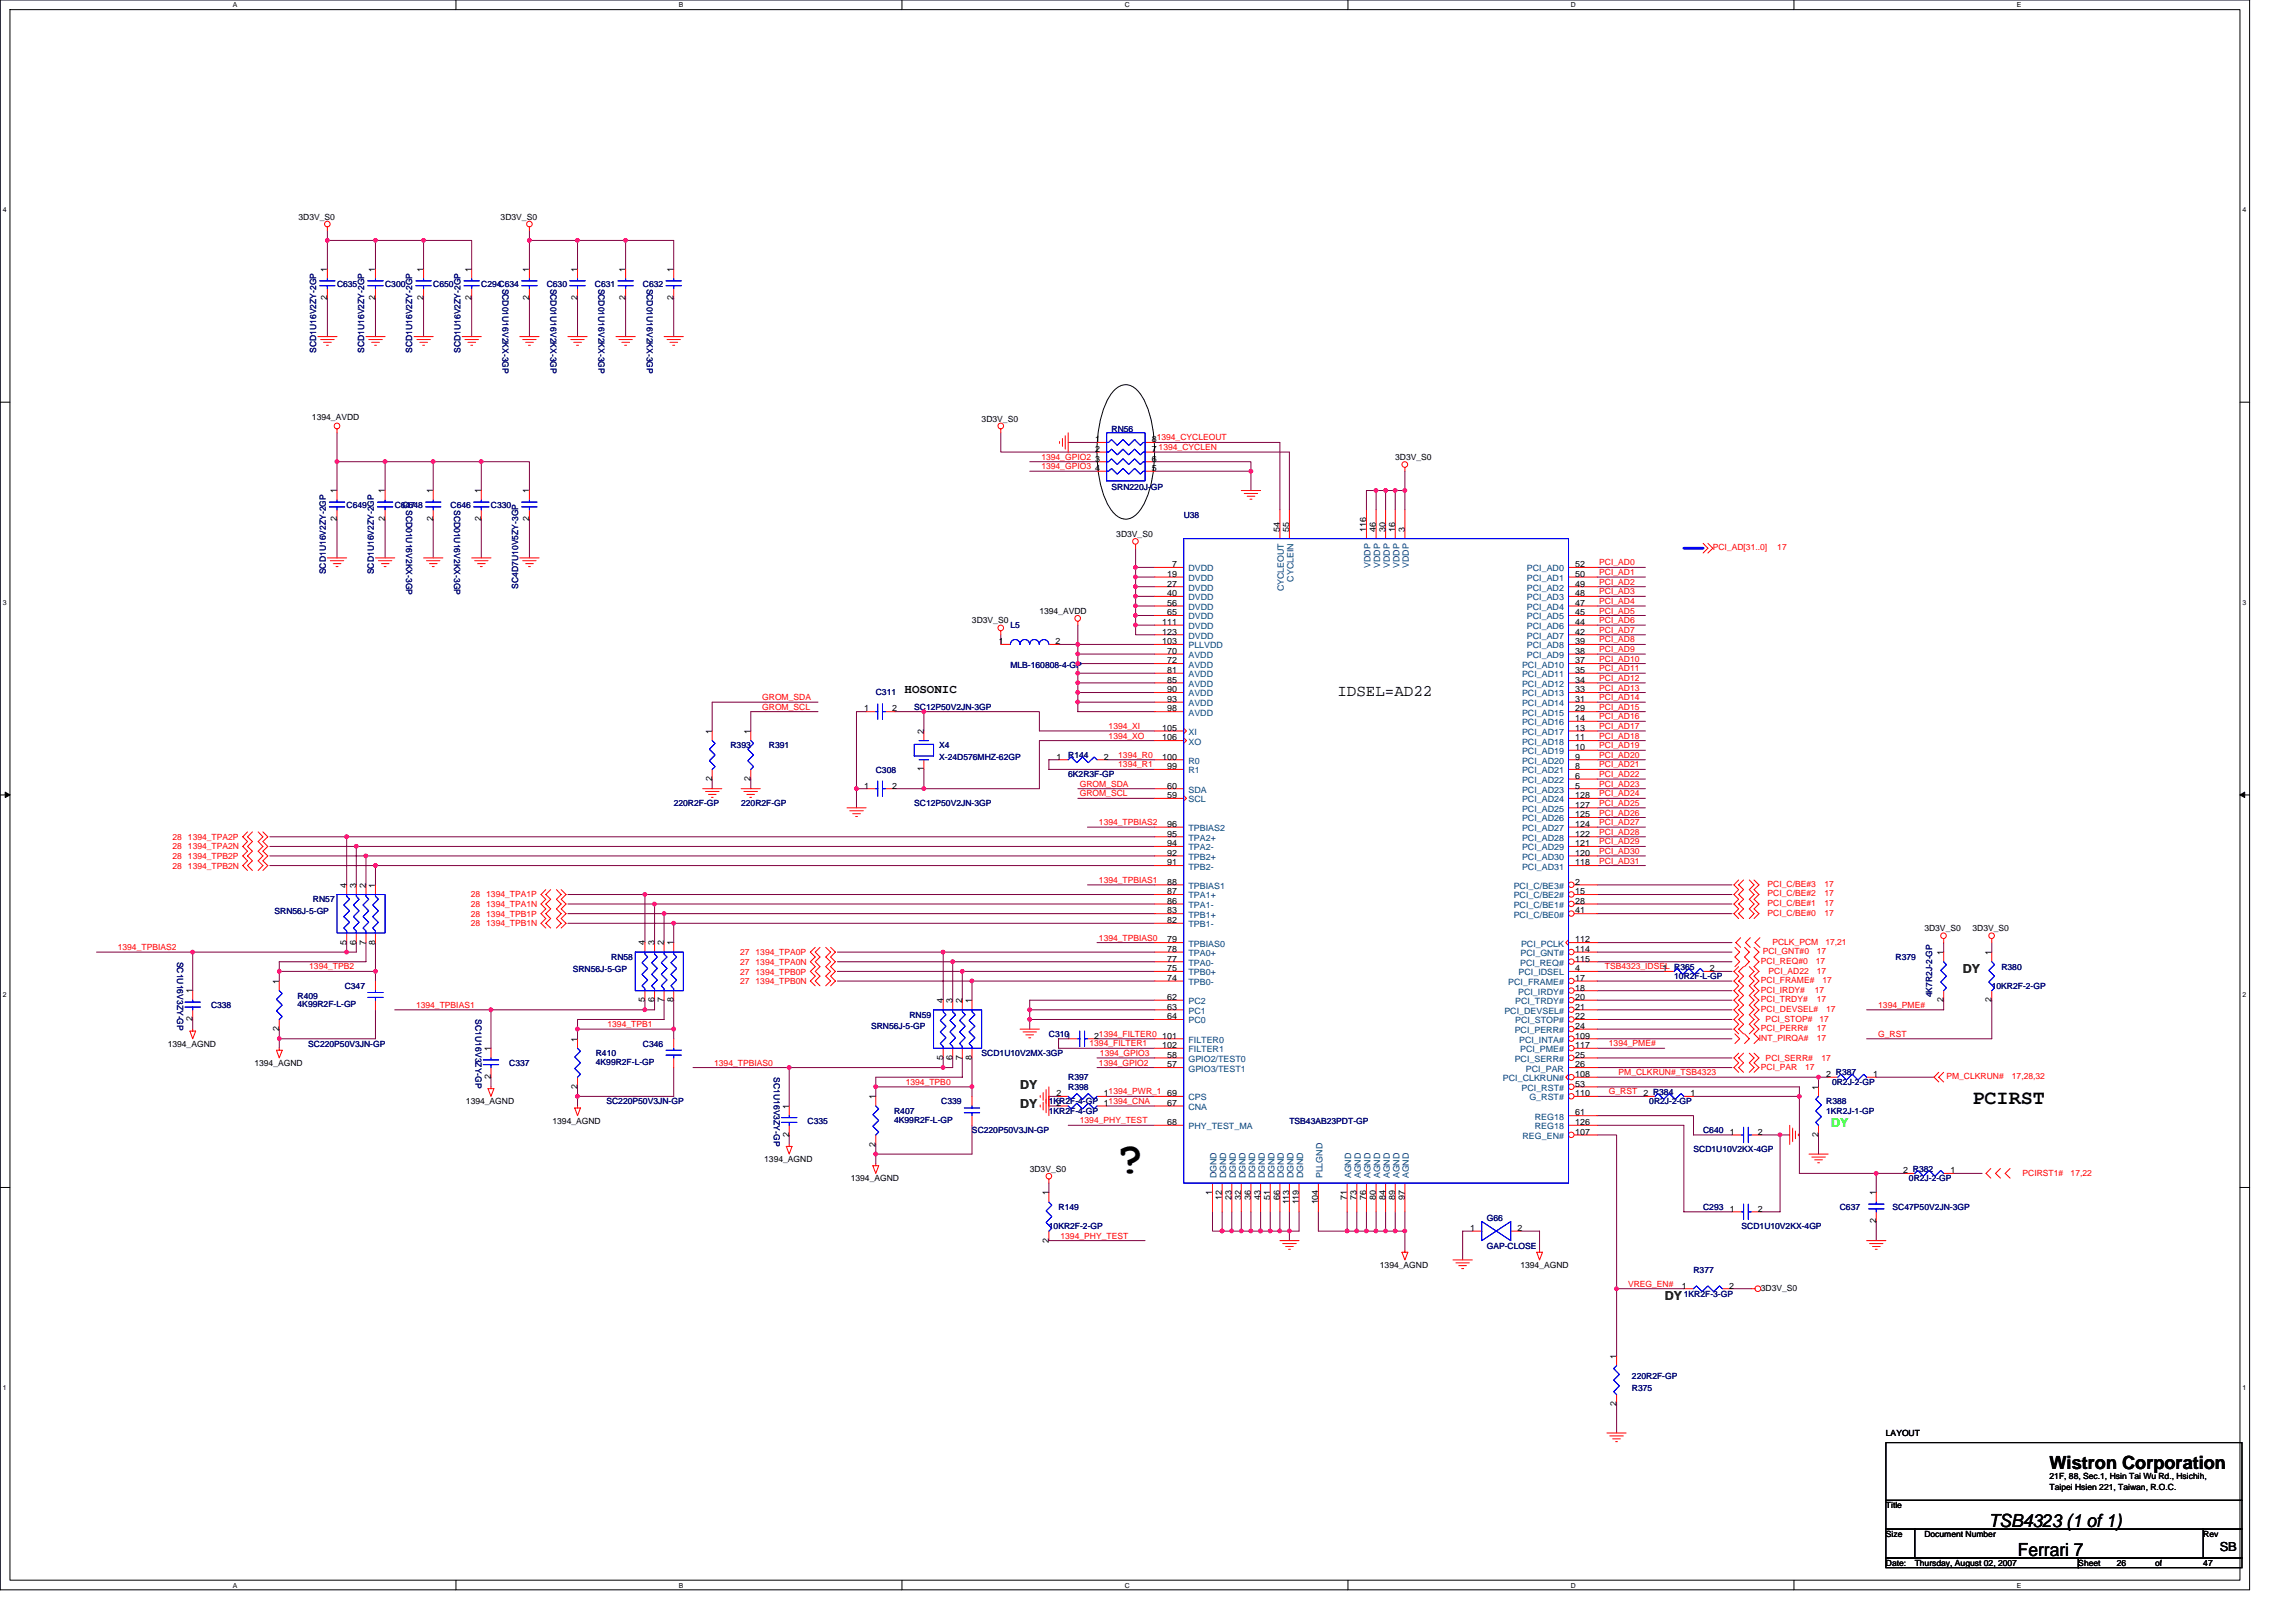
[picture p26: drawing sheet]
<svg xmlns="http://www.w3.org/2000/svg" width="297mm" height="210mm" viewBox="0 0 297 210" stroke-linecap="round" stroke-linejoin="round" font-family="sans-serif">
<defs><g id="words">
<text font-size="6" x="144.4" y="151.8">?</text>
<text font-size="2.6" x="255.2" y="142.8">PCIRST</text>
<g font-size="2.3">
<text x="265.2" y="190.1">Wistron Corporation</text>
<text x="257.3" y="197.6">TSB4323 (1 of 1)</text>
<text x="261" y="201.4">Ferrari 7</text>
</g>
<text font-size="2.1" x="173" y="90">IDSEL=AD22</text>
<g font-size="1.6">
<text x="117" y="89.7">HOSONIC</text>
<text x="287.2" y="200.7">SB</text>
</g>
<g font-size="1.6" fill="#008000">
<text x="253.9" y="125.9">DY</text>
<text x="132" y="143.4">DY</text>
<text x="132" y="140.9">DY</text>
<text x="215.4" y="168.3">DY</text>
</g>
<text font-size="1.6" fill="#0f0" x="236.9" y="145.9">DY</text>
<g font-size="1.1">
<text x="38.6" y="28.4">3D3V_S0</text>
<text x="64.8" y="28.4">3D3V_S0</text>
<text x="42.3" y="35.2" transform="rotate(-90 42.3 35.2)">1</text>
<text x="48.6" y="35.2" transform="rotate(-90 48.6 35.2)">1</text>
<text x="54.8" y="35.2" transform="rotate(-90 54.8 35.2)">1</text>
<text x="61" y="35.2" transform="rotate(-90 61 35.2)">1</text>
<text x="68.5" y="35.2" transform="rotate(-90 68.5 35.2)">1</text>
<text x="74.7" y="35.2" transform="rotate(-90 74.7 35.2)">1</text>
<text x="80.9" y="35.2" transform="rotate(-90 80.9 35.2)">1</text>
<text x="87.1" y="35.2" transform="rotate(-90 87.1 35.2)">1</text>
<text x="42.3" y="38.8" transform="rotate(-90 42.3 38.8)">2</text>
<text x="48.6" y="38.8" transform="rotate(-90 48.6 38.8)">2</text>
<text x="54.8" y="38.8" transform="rotate(-90 54.8 38.8)">2</text>
<text x="61" y="38.8" transform="rotate(-90 61 38.8)">2</text>
<text x="68.5" y="38.8" transform="rotate(-90 68.5 38.8)">2</text>
<text x="74.7" y="38.8" transform="rotate(-90 74.7 38.8)">2</text>
<text x="80.9" y="38.8" transform="rotate(-90 80.9 38.8)">2</text>
<text x="87.1" y="38.8" transform="rotate(-90 87.1 38.8)">2</text>
<text x="40.4" y="54.3">1394_AVDD</text>
<text x="127" y="54.5">3D3V_S0</text>
<text x="141.7" y="57.2">1</text>
<text x="141.7" y="58.5">2</text>
<text x="141.7" y="59.7">3</text>
<text x="149" y="59.7">6</text>
<text x="149" y="58.5">7</text>
<text x="149" y="57.2">81394_CYCLEOUT</text>
<text x="180.5" y="59.5">3D3V_S0</text>
<text x="43.6" y="63.9" transform="rotate(-90 43.6 63.9)">1</text>
<text x="49.8" y="63.9" transform="rotate(-90 49.8 63.9)">1</text>
<text x="56" y="63.9" transform="rotate(-90 56 63.9)">1</text>
<text x="62.2" y="63.9" transform="rotate(-90 62.2 63.9)">1</text>
<text x="68.5" y="63.9" transform="rotate(-90 68.5 63.9)">1</text>
<text x="141.7" y="61">4</text>
<text x="149" y="61">5</text>
<text x="43.6" y="67.5" transform="rotate(-90 43.6 67.5)">2</text>
<text x="49.8" y="67.5" transform="rotate(-90 49.8 67.5)">2</text>
<text x="56" y="67.5" transform="rotate(-90 56 67.5)">2</text>
<text x="62.2" y="67.5" transform="rotate(-90 62.2 67.5)">2</text>
<text x="68.5" y="67.5" transform="rotate(-90 68.5 67.5)">2</text>
<text x="144.4" y="69.5">3D3V_S0</text>
<text x="165.6" y="68.8" transform="rotate(-90 165.6 68.8)">54</text>
<text x="166.8" y="68.8" transform="rotate(-90 166.8 68.8)">55</text>
<text x="176.8" y="68.8" transform="rotate(-90 176.8 68.8)">116</text>
<text x="178" y="68.8" transform="rotate(-90 178 68.8)">46</text>
<text x="179.2" y="68.8" transform="rotate(-90 179.2 68.8)">30</text>
<text x="180.5" y="68.8" transform="rotate(-90 180.5 68.8)">16</text>
<text x="181.7" y="68.8" transform="rotate(-90 181.7 68.8)">3</text>
<text x="151" y="74.7">19</text>
<text x="151" y="75.9">27</text>
<text x="151" y="77.2">40</text>
<text x="151.6" y="73.4">7</text>
<text x="203.8" y="77.2">48</text>
<text x="203.8" y="75.9">49</text>
<text x="203.8" y="74.7">50</text>
<text x="203.8" y="73.4">52</text>
<text x="125.7" y="80.7">3D3V_S0</text>
<text x="129.2" y="83.4">1</text>
<text x="134.5" y="79.4">1394_AVDD</text>
<text x="136.6" y="83.4">2</text>
<text x="150.4" y="80.9">111</text>
<text x="150.4" y="82.1">123</text>
<text x="150.4" y="83.4">103</text>
<text x="151" y="78.4">56</text>
<text x="151" y="79.6">65</text>
<text x="203.8" y="83.4">39</text>
<text x="203.8" y="82.1">42</text>
<text x="203.8" y="80.9">44</text>
<text x="203.8" y="79.6">45</text>
<text x="203.8" y="78.4">47</text>
<text x="151" y="84.6">70</text>
<text x="151" y="85.9">72</text>
<text x="151" y="87.1">81</text>
<text x="151" y="88.3">85</text>
<text x="151" y="89.6">90</text>
<text x="203.8" y="84.6">38</text>
<text x="203.8" y="89.6">33</text>
<text x="203.8" y="88.3">34</text>
<text x="203.8" y="87.1">35</text>
<text x="203.8" y="85.9">37</text>
<text x="92.1" y="95" transform="rotate(-90 92.1 95)">1</text>
<text x="97.1" y="95" transform="rotate(-90 97.1 95)">1</text>
<text x="111.8" y="92.1">1</text>
<text x="115.4" y="92.1">2</text>
<text x="119.5" y="95" transform="rotate(-90 119.5 95)">2</text>
<text x="150.4" y="95.8">106</text>
<text x="150.4" y="94.6">105</text>
<text x="151" y="92.1">98</text>
<text x="151" y="90.8">93</text>
<text x="203.8" y="95.8">11</text>
<text x="203.8" y="94.6">13</text>
<text x="203.8" y="93.3">14</text>
<text x="203.8" y="92.1">29</text>
<text x="203.8" y="90.8">31</text>
<text x="92.1" y="101.1" transform="rotate(-90 92.1 101.1)">2</text>
<text x="97.1" y="101.1" transform="rotate(-90 97.1 101.1)">2</text>
<text x="119.5" y="99.8" transform="rotate(-90 119.5 99.8)">1</text>
<text x="136.7" y="98.3">1</text>
<text x="142.8" y="98.3">2</text>
<text x="150.4" y="98.3">100</text>
<text x="151" y="99.5">99</text>
<text x="203.8" y="100.8">6</text>
<text x="203.8" y="99.5">8</text>
<text x="203.8" y="98.3">9</text>
<text x="203.8" y="97.1">10</text>
<text x="111.8" y="102">1</text>
<text x="115.4" y="102">2</text>
<text x="151" y="102">60</text>
<text x="151" y="103.3">59</text>
<text x="151" y="107">96</text>
<text x="203.8" y="107">124</text>
<text x="203.8" y="105.8">125</text>
<text x="203.8" y="104.5">127</text>
<text x="203.8" y="103.3">128</text>
<text x="203.8" y="102">5</text>
<text x="151" y="108.3">95</text>
<text x="151" y="109.5">94</text>
<text x="151" y="110.7">92</text>
<text x="151" y="112">91</text>
<text x="203.8" y="112">118</text>
<text x="203.8" y="110.7">120</text>
<text x="203.8" y="109.5">121</text>
<text x="203.8" y="108.3">122</text>
<text x="44.8" y="114.9" transform="rotate(-90 44.8 114.9)">4</text>
<text x="46.1" y="114.9" transform="rotate(-90 46.1 114.9)">3</text>
<text x="47.3" y="114.9" transform="rotate(-90 47.3 114.9)">2</text>
<text x="48.6" y="114.9" transform="rotate(-90 48.6 114.9)">1</text>
<text x="151" y="114.5">88</text>
<text x="151" y="115.7">87</text>
<text x="151" y="117">86</text>
<text x="151" y="118.2">83</text>
<text x="151" y="119.5">82</text>
<text x="203.8" y="114.5">2</text>
<text x="203.8" y="115.7">15</text>
<text x="203.8" y="117">28</text>
<text x="203.8" y="118.2">41</text>
<text x="44.8" y="122.2" transform="rotate(-90 44.8 122.2)">5</text>
<text x="46.1" y="122.2" transform="rotate(-90 46.1 122.2)">6</text>
<text x="47.3" y="122.2" transform="rotate(-90 47.3 122.2)">7</text>
<text x="48.6" y="122.2" transform="rotate(-90 48.6 122.2)">8</text>
<text x="83.4" y="122.3" transform="rotate(-90 83.4 122.3)">4</text>
<text x="84.7" y="122.3" transform="rotate(-90 84.7 122.3)">3</text>
<text x="85.9" y="122.3" transform="rotate(-90 85.9 122.3)">2</text>
<text x="87.1" y="122.3" transform="rotate(-90 87.1 122.3)">1</text>
<text x="151" y="122">79</text>
<text x="151" y="123.2">78</text>
<text x="151" y="124.4">77</text>
<text x="151" y="125.7">75</text>
<text x="203.8" y="122">112</text>
<text x="203.8" y="123.2">114</text>
<text x="203.8" y="125.7">4</text>
<text x="203.8" y="124.4">115</text>
<text x="215.1" y="125.7">1</text>
<text x="221.2" y="125.7">2</text>
<text x="249" y="120.5">3D3V_S0</text>
<text x="251.4" y="123.6" transform="rotate(-90 251.4 123.6)">1</text>
<text x="255.2" y="120.5">3D3V_S0</text>
<text x="257.7" y="123.6" transform="rotate(-90 257.7 123.6)">1</text>
<text x="24.9" y="128.6" transform="rotate(-90 24.9 128.6)">1</text>
<text x="36.1" y="127.3" transform="rotate(-90 36.1 127.3)">1</text>
<text x="83.4" y="129.7" transform="rotate(-90 83.4 129.7)">5</text>
<text x="84.7" y="129.7" transform="rotate(-90 84.7 129.7)">6</text>
<text x="85.9" y="129.7" transform="rotate(-90 85.9 129.7)">7</text>
<text x="87.1" y="129.7" transform="rotate(-90 87.1 129.7)">8</text>
<text x="122" y="129.8" transform="rotate(-90 122 129.8)">4</text>
<text x="123.2" y="129.8" transform="rotate(-90 123.2 129.8)">3</text>
<text x="124.5" y="129.8" transform="rotate(-90 124.5 129.8)">2</text>
<text x="125.7" y="129.8" transform="rotate(-90 125.7 129.8)">1</text>
<text x="151" y="131.9">64</text>
<text x="151" y="130.7">63</text>
<text x="151" y="129.4">62</text>
<text x="151" y="126.9">74</text>
<text x="203.8" y="129.4">20</text>
<text x="203.8" y="131.9">22</text>
<text x="203.8" y="130.7">21</text>
<text x="203.8" y="126.9">17</text>
<text x="203.8" y="128.2">18</text>
<text x="251.4" y="129.7" transform="rotate(-90 251.4 129.7)">2</text>
<text x="257.7" y="129.7" transform="rotate(-90 257.7 129.7)">2</text>
<text x="21.7" y="135.4">1394_AGND</text>
<text x="24.9" y="132.2" transform="rotate(-90 24.9 132.2)">2</text>
<text x="32.9" y="137.9">1394_AGND</text>
<text x="36.1" y="133.4" transform="rotate(-90 36.1 133.4)">2</text>
<text x="63.5" y="136" transform="rotate(-90 63.5 136)">1</text>
<text x="74.7" y="134.8" transform="rotate(-90 74.7 134.8)">1</text>
<text x="122" y="137.2" transform="rotate(-90 122 137.2)">5</text>
<text x="123.2" y="137.2" transform="rotate(-90 123.2 137.2)">6</text>
<text x="124.5" y="137.2" transform="rotate(-90 124.5 137.2)">7</text>
<text x="125.7" y="137.2" transform="rotate(-90 125.7 137.2)">8</text>
<text x="141.6" y="134.4">21394_FILTER0</text>
<text x="150.4" y="134.4">101</text>
<text x="150.4" y="135.6">102</text>
<text x="151" y="136.9">58</text>
<text x="203.8" y="134.4">109</text>
<text x="203.8" y="133.2">24</text>
<text x="203.8" y="136.9">25</text>
<text x="203.8" y="135.6">117</text>
<text x="60.3" y="142.9">1394_AGND</text>
<text x="63.5" y="139.7" transform="rotate(-90 63.5 139.7)">2</text>
<text x="74.7" y="140.9" transform="rotate(-90 74.7 140.9)">2</text>
<text x="102.1" y="143.5" transform="rotate(-90 102.1 143.5)">1</text>
<text x="113.3" y="142.3" transform="rotate(-90 113.3 142.3)">1</text>
<text x="136.7" y="143.1">2</text>
<text x="136.7" y="141.9">2</text>
<text x="142.8" y="141.9">11394_PWR_1</text>
<text x="151" y="141.9">69</text>
<text x="151" y="143.1">67</text>
<text x="151" y="138.1">57</text>
<text x="203.8" y="141.9">110</text>
<text x="203.8" y="139.4">108</text>
<text x="203.8" y="138.1">26</text>
<text x="203.8" y="140.6">53</text>
<text x="212.6" y="141.9">2 R384</text>
<text x="218.7" y="141.9">1</text>
<text x="235.2" y="141" transform="rotate(-90 235.2 141)">1</text>
<text x="236.3" y="139.4">2 R387</text>
<text x="242.4" y="139.4">1</text>
<text x="71.5" y="145.4">1394_AGND</text>
<text x="102.1" y="147.1" transform="rotate(-90 102.1 147.1)">2</text>
<text x="113.3" y="148.4" transform="rotate(-90 113.3 148.4)">2</text>
<text x="151" y="145.6">68</text>
<text x="203.8" y="145.6">126</text>
<text x="203.8" y="144.4">61</text>
<text x="203.8" y="146.9">107</text>
<text x="223.8" y="146.9">1</text>
<text x="227.4" y="146.9">2</text>
<text x="235.2" y="147.1" transform="rotate(-90 235.2 147.1)">2</text>
<text x="98.9" y="150.4">1394_AGND</text>
<text x="110.1" y="152.9">1394_AGND</text>
<text x="133.2" y="151.6">3D3V_S0</text>
<text x="135.7" y="154.7" transform="rotate(-90 135.7 154.7)">1</text>
<text x="156.8" y="154.6" transform="rotate(-90 156.8 154.6)">1</text>
<text x="158.1" y="155.2" transform="rotate(-90 158.1 155.2)">12</text>
<text x="159.3" y="155.2" transform="rotate(-90 159.3 155.2)">23</text>
<text x="160.6" y="155.2" transform="rotate(-90 160.6 155.2)">32</text>
<text x="161.8" y="155.2" transform="rotate(-90 161.8 155.2)">36</text>
<text x="163.1" y="155.2" transform="rotate(-90 163.1 155.2)">43</text>
<text x="164.3" y="155.2" transform="rotate(-90 164.3 155.2)">51</text>
<text x="165.6" y="155.2" transform="rotate(-90 165.6 155.2)">66</text>
<text x="166.8" y="155.9" transform="rotate(-90 166.8 155.9)">113</text>
<text x="168" y="155.9" transform="rotate(-90 168 155.9)">119</text>
<text x="170.5" y="155.9" transform="rotate(-90 170.5 155.9)">104</text>
<text x="174.3" y="155.2" transform="rotate(-90 174.3 155.2)">71</text>
<text x="175.5" y="155.2" transform="rotate(-90 175.5 155.2)">73</text>
<text x="176.8" y="155.2" transform="rotate(-90 176.8 155.2)">76</text>
<text x="178" y="155.2" transform="rotate(-90 178 155.2)">80</text>
<text x="179.2" y="155.2" transform="rotate(-90 179.2 155.2)">84</text>
<text x="180.5" y="155.2" transform="rotate(-90 180.5 155.2)">89</text>
<text x="181.7" y="155.2" transform="rotate(-90 181.7 155.2)">97</text>
<text x="242.7" y="154.7" transform="rotate(-90 242.7 154.7)">1</text>
<text x="246.2" y="151.8">2 R382</text>
<text x="252.3" y="151.8">1</text>
<text x="135.7" y="160.8" transform="rotate(-90 135.7 160.8)">2</text>
<text x="190.2" y="159.3">1</text>
<text x="196.3" y="159.3">2</text>
<text x="223.8" y="156.8">1</text>
<text x="227.4" y="156.8">2</text>
<text x="242.7" y="158.3" transform="rotate(-90 242.7 158.3)">2</text>
<text x="178.5" y="164.1">1394_AGND</text>
<text x="196.7" y="164.1">1394_AGND</text>
<text x="217.6" y="166.8">1</text>
<text x="223.7" y="166.8">2</text>
<text x="227.8" y="167">3D3V_S0</text>
<text x="209.1" y="175.9" transform="rotate(-90 209.1 175.9)">1</text>
<text x="209.1" y="182" transform="rotate(-90 209.1 182)">2</text>
<text x="244" y="185.8">LAYOUT</text>
<text x="265.2" y="191.5">21F, 88, Sec.1, Hsin Tai Wu Rd., Hsichih,</text>
<text x="244" y="195.2">Title</text>
<text x="265.2" y="192.8">Taipei Hsien 221, Taiwan, R.O.C.</text>
<text x="244" y="198.9">Size</text>
<text x="244" y="202.6">Date:</text>
<text x="247.7" y="202.6">Thursday, August 02, 2007</text>
<text x="249" y="198.9">Document Number</text>
<text x="268.9" y="202.6">Sheet</text>
<text x="273.9" y="202.6">26</text>
<text x="278.8" y="202.6">of</text>
<text x="285" y="198.9">Rev</text>
<text x="285" y="202.6">47</text>
</g>
<g font-size="1.1" fill="#000080">
<text x="43.6" y="37.1">C635</text>
<text x="49.8" y="37.1">C300</text>
<text x="56" y="37.1">C650</text>
<text x="62.3" y="37.1">C294C634</text>
<text x="65" y="37.3" transform="rotate(90 65 37.3)">SCD01U16V2KX-3GP</text>
<text x="70.7" y="37.1">C630</text>
<text x="71.2" y="37.3" transform="rotate(90 71.2 37.3)">SCD01U16V2KX-3GP</text>
<text x="77" y="37.1">C631</text>
<text x="77.4" y="37.3" transform="rotate(90 77.4 37.3)">SCD01U16V2KX-3GP</text>
<text x="83.2" y="37.1">C632</text>
<text x="83.7" y="37.3" transform="rotate(90 83.7 37.3)">SCD01U16V2KX-3GP</text>
<text x="40.9" y="45.7" transform="rotate(-90 40.9 45.7)">SCD1U16V2ZY-2GP</text>
<text x="47.1" y="45.7" transform="rotate(-90 47.1 45.7)">SCD1U16V2ZY-2GP</text>
<text x="53.3" y="45.7" transform="rotate(-90 53.3 45.7)">SCD1U16V2ZY-2GP</text>
<text x="59.6" y="45.7" transform="rotate(-90 59.6 45.7)">SCD1U16V2ZY-2GP</text>
<text x="143.8" y="55.9">RN56</text>
<text x="44.8" y="65.7">C649</text>
<text x="51.1" y="65.7">C647</text>
<text x="52.1" y="65.7">C648</text>
<text x="52.6" y="66" transform="rotate(90 52.6 66)">SCD01U16V2KX-3GP</text>
<text x="58.3" y="65.7">C646</text>
<text x="58.8" y="66" transform="rotate(90 58.8 66)">SCD01U16V2KX-3GP</text>
<text x="63.5" y="65.7">C330</text>
<text x="143.8" y="63.4">SRN220J-GP</text>
<text x="153.1" y="67">U38</text>
<text x="42.1" y="74.3" transform="rotate(-90 42.1 74.3)">SCD1U16V2ZY-2GP</text>
<text x="48.4" y="74.3" transform="rotate(-90 48.4 74.3)">SCD1U16V2ZY-2GP</text>
<text x="67" y="76.2" transform="rotate(-90 67 76.2)">SC4D7U10V5ZY-3GP</text>
<text x="130.7" y="81.3">L5</text>
<text x="130.7" y="86.4">MLB-160808-4-GP</text>
<text x="113.3" y="90">C311</text>
<text x="118.3" y="91.9">SC12P50V2JN-3GP</text>
<text x="94.5" y="96.9">R393</text>
<text x="99.5" y="96.9">R391</text>
<text x="113.3" y="100">C308</text>
<text x="121.5" y="96.9">X4</text>
<text x="121.5" y="98.3">X-24D576MHZ-62GP</text>
<text x="138.2" y="98.1">R144</text>
<text x="138.2" y="100.6">6K2R3F-GP</text>
<text x="87.2" y="104.3">220R2F-GP</text>
<text x="95.9" y="104.3">220R2F-GP</text>
<text x="118.3" y="104.3">SC12P50V2JN-3GP</text>
<text x="35.5" y="118.3">SRN56J-5-GP</text>
<text x="40.5" y="116.8">RN57</text>
<text x="22.9" y="124.5" transform="rotate(90 22.9 124.5)">SC1U16V3ZY-GP</text>
<text x="74.1" y="125.7">SRN56J-5-GP</text>
<text x="79.1" y="124.2">RN58</text>
<text x="245.2" y="124.2">R379</text>
<text x="258.9" y="125.5">R380</text>
<text x="27.3" y="130.5">C338</text>
<text x="38.5" y="129.2">R409</text>
<text x="38.5" y="130.3">4K99R2F-L-GP</text>
<text x="44.6" y="128">C347</text>
<text x="61.5" y="131.9" transform="rotate(90 61.5 131.9)">SC1U16V3ZY-GP</text>
<text x="117.7" y="131.7">RN59</text>
<text x="216.6" y="126.7">10R2F-L-GP</text>
<text x="250" y="129.1" transform="rotate(-90 250 129.1)">4K7R2J-2-GP</text>
<text x="257.7" y="128">10KR2F-2-GP</text>
<text x="39.9" y="135.4">SC220P50V3JN-GP</text>
<text x="65.9" y="137.9">C337</text>
<text x="77.1" y="136.7">R410</text>
<text x="77.1" y="137.8">4K99R2F-L-GP</text>
<text x="83.2" y="135.4">C346</text>
<text x="112.7" y="133.2">SRN56J-5-GP</text>
<text x="127" y="136.7">SCD1U10V2MX-3GP</text>
<text x="135.7" y="134.2">C3101</text>
<text x="78.5" y="142.9">SC220P50V3JN-GP</text>
<text x="100.1" y="139.4" transform="rotate(90 100.1 139.4)">SC1U16V3ZY-GP</text>
<text x="121.8" y="142.9">C339</text>
<text x="135.7" y="142.9">1KR2F-4-GP 11394_CNA</text>
<text x="138.2" y="141">R398</text>
<text x="138.2" y="139.8">R397</text>
<text x="213.4" y="142.9">0R2J-2-GP</text>
<text x="236.3" y="142.9">R388</text>
<text x="237" y="140.4">0R2J-2-GP</text>
<text x="104.5" y="145.4">C335</text>
<text x="115.7" y="144.1">R407</text>
<text x="115.7" y="145.3">4K99R2F-L-GP</text>
<text x="125.7" y="146.6">SC220P50V3JN-GP</text>
<text x="135.7" y="144.1">1KR2F-4-GP</text>
<text x="166.8" y="145.4">TSB43AB23PDT-GP</text>
<text x="219.1" y="149.1">SCD1U10V2KX-4GP</text>
<text x="220.3" y="146.6">C640</text>
<text x="236.3" y="144.1">1KR2J-1-GP</text>
<text x="247" y="152.9">0R2J-2-GP</text>
<text x="135.7" y="159.1">10KR2F-2-GP</text>
<text x="136.9" y="156.6">R149</text>
<text x="192.3" y="158">G66</text>
<text x="192.3" y="161.7">GAP-CLOSE</text>
<text x="220.3" y="156.6">C293</text>
<text x="225.3" y="159.1">SCD1U10V2KX-4GP</text>
<text x="238" y="156.6">C637</text>
<text x="244.9" y="156.6">SC47P50V2JN-3GP</text>
<text x="217.8" y="167.8">1KR2F-3-GP</text>
<text x="219.1" y="164.7">R377</text>
<text x="211.1" y="178.5">220R2F-GP</text>
<text x="211.1" y="180">R375</text>
</g>
<g font-size="1.1" fill="#f00">
<text x="134.7" y="59.5">1394_GPIO2</text>
<text x="149.9" y="58.3">1394_CYCLEN</text>
<text x="134.7" y="60.7">1394_GPIO3</text>
<text x="221.6" y="71.2">PCI_AD[31..0]</text>
<text x="229.9" y="71.2">17</text>
<text x="206.9" y="73.2">PCI_AD0</text>
<text x="206.9" y="74.4">PCI_AD1</text>
<text x="206.9" y="76.9">PCI_AD3</text>
<text x="206.9" y="75.7">PCI_AD2</text>
<text x="206.9" y="80.6">PCI_AD6</text>
<text x="206.9" y="81.9">PCI_AD7</text>
<text x="206.9" y="83.1">PCI_AD8</text>
<text x="206.9" y="78.2">PCI_AD4</text>
<text x="206.9" y="79.4">PCI_AD5</text>
<text x="206.9" y="84.4">PCI_AD9</text>
<text x="206.9" y="85.6">PCI_AD10</text>
<text x="206.9" y="86.9">PCI_AD11</text>
<text x="206.9" y="88.1">PCI_AD12</text>
<text x="206.9" y="89.4">PCI_AD13</text>
<text x="98.6" y="90.6">GROM_SDA</text>
<text x="98.6" y="91.8">GROM_SCL</text>
<text x="143.4" y="95.6">1394_XO</text>
<text x="143.4" y="94.3">1394_XI</text>
<text x="206.9" y="90.6">PCI_AD14</text>
<text x="206.9" y="91.8">PCI_AD15</text>
<text x="206.9" y="93.1">PCI_AD16</text>
<text x="206.9" y="94.3">PCI_AD17</text>
<text x="206.9" y="95.6">PCI_AD18</text>
<text x="139.7" y="101.8">GROM_SDA</text>
<text x="144.7" y="99.3">1394_R1</text>
<text x="144.7" y="98.1">1394_R0</text>
<text x="206.9" y="96.8">PCI_AD19</text>
<text x="206.9" y="98.1">PCI_AD20</text>
<text x="206.9" y="99.3">PCI_AD21</text>
<text x="206.9" y="100.6">PCI_AD22</text>
<text x="206.9" y="101.8">PCI_AD23</text>
<text x="139.7" y="103.1">GROM_SCL</text>
<text x="142.2" y="106.8">1394_TPBIAS2</text>
<text x="206.9" y="103.1">PCI_AD24</text>
<text x="206.9" y="104.3">PCI_AD25</text>
<text x="206.9" y="105.5">PCI_AD26</text>
<text x="206.9" y="106.8">PCI_AD27</text>
<text x="22.3" y="108.7">28</text>
<text x="22.3" y="109.9">28</text>
<text x="22.3" y="111.2">28</text>
<text x="22.3" y="112.4">28</text>
<text x="24.3" y="108.7">1394_TPA2P</text>
<text x="24.3" y="109.9">1394_TPA2N</text>
<text x="24.3" y="111.2">1394_TPB2P</text>
<text x="24.3" y="112.4">1394_TPB2N</text>
<text x="206.9" y="111.8">PCI_AD31</text>
<text x="206.9" y="110.5">PCI_AD30</text>
<text x="206.9" y="108">PCI_AD28</text>
<text x="206.9" y="109.3">PCI_AD29</text>
<text x="60.9" y="116.1">28</text>
<text x="60.9" y="117.4">28</text>
<text x="60.9" y="118.6">28</text>
<text x="60.9" y="119.9">28</text>
<text x="62.9" y="116.1">1394_TPA1P</text>
<text x="62.9" y="117.4">1394_TPA1N</text>
<text x="62.9" y="118.6">1394_TPB1P</text>
<text x="62.9" y="119.9">1394_TPB1N</text>
<text x="142.2" y="114.3">1394_TPBIAS1</text>
<text x="228.7" y="114.8">PCI_C/BE#3</text>
<text x="228.7" y="116">PCI_C/BE#2</text>
<text x="228.7" y="117.3">PCI_C/BE#1</text>
<text x="228.7" y="118.5">PCI_C/BE#0</text>
<text x="236" y="114.8">17</text>
<text x="236" y="116">17</text>
<text x="236" y="117.3">17</text>
<text x="236" y="118.5">17</text>
<text x="15.2" y="123">1394_TPBIAS2</text>
<text x="40" y="125.5">1394_TPB2</text>
<text x="95.8" y="123.6">27</text>
<text x="95.8" y="124.9">27</text>
<text x="97.7" y="123.6">1394_TPA0P</text>
<text x="97.7" y="124.9">1394_TPA0N</text>
<text x="142.2" y="121.7">1394_TPBIAS0</text>
<text x="207.6" y="125.5">TSB4323_IDSEL R365</text>
<text x="227.8" y="124.7">PCI_REQ#0</text>
<text x="228" y="123.5">PCI_GNT#0</text>
<text x="228.8" y="126">PCI_AD22</text>
<text x="229.3" y="122.2">PCLK_PCM</text>
<text x="234.9" y="124.7">17</text>
<text x="235" y="126">17</text>
<text x="235" y="123.5">17</text>
<text x="236.2" y="122.2">17,21</text>
<text x="53.8" y="130.4">1394_TPBIAS1</text>
<text x="95.8" y="126.1">27</text>
<text x="95.8" y="127.3">27</text>
<text x="97.7" y="126.1">1394_TPB0P</text>
<text x="97.7" y="127.3">1394_TPB0N</text>
<text x="227.8" y="127.2">PCI_FRAME#</text>
<text x="227.8" y="129.7">PCI_TRDY#</text>
<text x="227.8" y="131">PCI_DEVSEL#</text>
<text x="227.8" y="128.5">PCI_IRDY#</text>
<text x="234.8" y="128.5">17</text>
<text x="235" y="129.7">17</text>
<text x="235.8" y="127.2">17</text>
<text x="236.3" y="131">17</text>
<text x="243" y="130.4">1394_PME#</text>
<text x="78.6" y="132.9">1394_TPB1</text>
<text x="92.4" y="137.9">1394_TPBIAS0</text>
<text x="140.9" y="135.4">1394_FILTER1</text>
<text x="142.2" y="137.9">1394_GPIO2</text>
<text x="142.3" y="136.7">1394_GPIO3</text>
<text x="208.1" y="135.4">1394_PME#</text>
<text x="227.6" y="134.7">INT_PIRQA#</text>
<text x="227.8" y="133.5">PCI_PERR#</text>
<text x="228.4" y="137.3">PCI_SERR#</text>
<text x="228.4" y="132.2">PCI_STOP#</text>
<text x="235" y="133.5">17</text>
<text x="235" y="134.7">17</text>
<text x="235.4" y="132.2">17</text>
<text x="235.6" y="137.3">17</text>
<text x="243" y="134.2">G_RST</text>
<text x="117.2" y="140.4">1394_TPB0</text>
<text x="208.1" y="141.6">G_RST</text>
<text x="209.4" y="139.1">PM_CLKRUN#_TSB4323</text>
<text x="227.8" y="138.4">PCI_PAR</text>
<text x="233.5" y="138.4">17</text>
<text x="251.8" y="139.7">PM_CLKRUN#</text>
<text x="260.3" y="139.7">17,28,32</text>
<text x="139.7" y="145.4">1394_PHY_TEST</text>
<text x="261.7" y="152.1">PCIRST1#</text>
<text x="267.9" y="152.1">17,22</text>
<text x="137.2" y="160.3">1394_PHY_TEST</text>
<text x="210.6" y="166.5">VREG_EN#</text>
</g>
<g font-size="1.1" fill="#004080">
<text x="153.8" y="73.9">DVDD</text>
<text x="153.8" y="75.2">DVDD</text>
<text x="153.8" y="76.4">DVDD</text>
<text x="153.8" y="77.7">DVDD</text>
<text x="166.1" y="76.5" transform="rotate(-90 166.1 76.5)">CYCLEOUT</text>
<text x="167.3" y="75.3" transform="rotate(-90 167.3 75.3)">CYCLEIN</text>
<text x="177.3" y="73.5" transform="rotate(-90 177.3 73.5)">VDDP</text>
<text x="178.6" y="73.5" transform="rotate(-90 178.6 73.5)">VDDP</text>
<text x="179.8" y="73.5" transform="rotate(-90 179.8 73.5)">VDDP</text>
<text x="181" y="73.5" transform="rotate(-90 181 73.5)">VDDP</text>
<text x="182.3" y="73.5" transform="rotate(-90 182.3 73.5)">VDDP</text>
<text x="197.5" y="77.7">PCI_AD3</text>
<text x="197.5" y="76.4">PCI_AD2</text>
<text x="197.5" y="75.2">PCI_AD1</text>
<text x="197.5" y="73.9">PCI_AD0</text>
<text x="153.8" y="78.9">DVDD</text>
<text x="153.8" y="80.2">DVDD</text>
<text x="153.8" y="81.4">DVDD</text>
<text x="153.8" y="82.7">DVDD</text>
<text x="153.8" y="83.9">PLLVDD</text>
<text x="197.5" y="83.9">PCI_AD8</text>
<text x="197.5" y="82.7">PCI_AD7</text>
<text x="197.5" y="81.4">PCI_AD6</text>
<text x="197.5" y="80.2">PCI_AD5</text>
<text x="197.5" y="78.9">PCI_AD4</text>
<text x="153.8" y="85.2">AVDD</text>
<text x="153.8" y="86.4">AVDD</text>
<text x="153.8" y="87.6">AVDD</text>
<text x="153.8" y="88.9">AVDD</text>
<text x="196.9" y="88.9">PCI_AD12</text>
<text x="196.9" y="87.6">PCI_AD11</text>
<text x="196.9" y="86.4">PCI_AD10</text>
<text x="197.5" y="85.2">PCI_AD9</text>
<text x="153.8" y="90.1">AVDD</text>
<text x="153.8" y="95.1">XI</text>
<text x="153.8" y="92.6">AVDD</text>
<text x="153.8" y="91.4">AVDD</text>
<text x="196.9" y="95.1">PCI_AD17</text>
<text x="196.9" y="93.9">PCI_AD16</text>
<text x="196.9" y="92.6">PCI_AD15</text>
<text x="196.9" y="91.4">PCI_AD14</text>
<text x="196.9" y="90.1">PCI_AD13</text>
<text x="153.8" y="98.8">R0</text>
<text x="153.8" y="100.1">R1</text>
<text x="153.8" y="96.4">XO</text>
<text x="196.9" y="101.3">PCI_AD22</text>
<text x="196.9" y="100.1">PCI_AD21</text>
<text x="196.9" y="98.8">PCI_AD20</text>
<text x="196.9" y="97.6">PCI_AD19</text>
<text x="196.9" y="96.4">PCI_AD18</text>
<text x="153.8" y="102.6">SDA</text>
<text x="153.8" y="103.8">SCL</text>
<text x="153.8" y="107.5">TPBIAS2</text>
<text x="196.9" y="107.5">PCI_AD27</text>
<text x="196.9" y="106.3">PCI_AD26</text>
<text x="196.9" y="105.1">PCI_AD25</text>
<text x="196.9" y="103.8">PCI_AD24</text>
<text x="196.9" y="102.6">PCI_AD23</text>
<text x="153.8" y="108.8">TPA2+</text>
<text x="153.8" y="110">TPA2-</text>
<text x="153.8" y="111.3">TPB2+</text>
<text x="153.8" y="112.5">TPB2-</text>
<text x="196.9" y="112.5">PCI_AD31</text>
<text x="196.9" y="111.3">PCI_AD30</text>
<text x="196.9" y="110">PCI_AD29</text>
<text x="196.9" y="108.8">PCI_AD28</text>
<text x="153.8" y="115">TPBIAS1</text>
<text x="153.8" y="116.3">TPA1+</text>
<text x="153.8" y="117.5">TPA1-</text>
<text x="153.8" y="118.7">TPB1+</text>
<text x="153.8" y="120">TPB1-</text>
<text x="195.8" y="115">PCI_C/BE3#</text>
<text x="195.8" y="116.3">PCI_C/BE2#</text>
<text x="195.8" y="117.5">PCI_C/BE1#</text>
<text x="195.8" y="118.7">PCI_C/BE0#</text>
<text x="153.8" y="122.5">TPBIAS0</text>
<text x="153.8" y="123.7">TPA0+</text>
<text x="153.8" y="125">TPA0-</text>
<text x="196.7" y="125">PCI_REQ#</text>
<text x="196.7" y="123.7">PCI_GNT#</text>
<text x="196.8" y="122.5">PCI_PCLK</text>
<text x="153.8" y="131.2">PC1</text>
<text x="153.8" y="129.9">PC2</text>
<text x="153.8" y="126.2">TPB0+</text>
<text x="153.8" y="127.5">TPB0-</text>
<text x="194.6" y="131.2">PCI_DEVSEL#</text>
<text x="195.1" y="127.5">PCI_FRAME#</text>
<text x="196" y="129.9">PCI_TRDY#</text>
<text x="196.4" y="128.7">PCI_IRDY#</text>
<text x="196.5" y="126.2">PCI_IDSEL</text>
<text x="153.8" y="134.9">FILTER0</text>
<text x="153.8" y="136.2">FILTER1</text>
<text x="153.8" y="132.4">PC0</text>
<text x="153.8" y="137.4">GPIO2/TEST0</text>
<text x="196" y="133.7">PCI_PERR#</text>
<text x="196" y="137.4">PCI_SERR#</text>
<text x="196" y="132.4">PCI_STOP#</text>
<text x="196.5" y="134.9">PCI_INTA#</text>
<text x="196.7" y="136.2">PCI_PME#</text>
<text x="153.8" y="142.4">CPS</text>
<text x="153.8" y="143.6">CNA</text>
<text x="153.8" y="138.7">GPIO3/TEST1</text>
<text x="194.4" y="139.9">PCI_CLKRUN#</text>
<text x="196.8" y="141.2">PCI_RST#</text>
<text x="197.4" y="138.7">PCI_PAR</text>
<text x="197.9" y="142.4">G_RST#</text>
<text x="153.8" y="146.1">PHY_TEST_MA</text>
<text x="197" y="147.4">REG_EN#</text>
<text x="198.6" y="146.1">REG18</text>
<text x="198.6" y="144.9">REG18</text>
<text x="157.4" y="152.5" transform="rotate(-90 157.4 152.5)">DGND</text>
<text x="158.6" y="152.5" transform="rotate(-90 158.6 152.5)">DGND</text>
<text x="159.9" y="152.5" transform="rotate(-90 159.9 152.5)">DGND</text>
<text x="161.1" y="152.5" transform="rotate(-90 161.1 152.5)">DGND</text>
<text x="162.4" y="152.5" transform="rotate(-90 162.4 152.5)">DGND</text>
<text x="163.6" y="152.5" transform="rotate(-90 163.6 152.5)">DGND</text>
<text x="164.9" y="152.5" transform="rotate(-90 164.9 152.5)">DGND</text>
<text x="166.1" y="152.5" transform="rotate(-90 166.1 152.5)">DGND</text>
<text x="167.3" y="152.5" transform="rotate(-90 167.3 152.5)">DGND</text>
<text x="168.6" y="152.5" transform="rotate(-90 168.6 152.5)">DGND</text>
<text x="171.1" y="152.5" transform="rotate(-90 171.1 152.5)">PLLGND</text>
<text x="174.8" y="152.5" transform="rotate(-90 174.8 152.5)">AGND</text>
<text x="176.1" y="152.5" transform="rotate(-90 176.1 152.5)">AGND</text>
<text x="177.3" y="152.5" transform="rotate(-90 177.3 152.5)">AGND</text>
<text x="178.6" y="152.5" transform="rotate(-90 178.6 152.5)">AGND</text>
<text x="179.8" y="152.5" transform="rotate(-90 179.8 152.5)">AGND</text>
<text x="181" y="152.5" transform="rotate(-90 181 152.5)">AGND</text>
<text x="182.3" y="152.5" transform="rotate(-90 182.3 152.5)">AGND</text>
</g>
<g font-size=".9">
<text x="30.1" y="1">A</text>
<text x="87.8" y="1">B</text>
<text x="145.5" y="1">C</text>
<text x="203.2" y="1">D</text>
<text x="260.9" y="1">E</text>
<text x=".4" y="27.5">4</text>
<text x="290.1" y="27.5">4</text>
<text x=".4" y="78.3">3</text>
<text x="290.1" y="78.3">3</text>
<text x=".4" y="129.1">2</text>
<text x="290.1" y="129.1">2</text>
<text x=".4" y="179.9">1</text>
<text x="290.1" y="179.9">1</text>
<text x="30.1" y="205.4">A</text>
<text x="87.8" y="205.4">B</text>
<text x="145.5" y="205.4">C</text>
<text x="203.2" y="205.4">D</text>
<text x="260.9" y="205.4">E</text>
</g>
</g></defs>
<path d="M0 0h291v205.7h-291zM1.3 1.2h288.5v203.3h-288.5z" fill="none" stroke="#000" stroke-width=".13"/>
<g fill="#fff">
<path d="M30.1 .1h.6v1h-.6z"/>
<path d="M30.1 204.6h.6v1h-.6z"/>
</g>
<path d="M59 0v1.2M59 204.5v1.2" fill="none" stroke="#000" stroke-width=".13"/>
<g fill="#fff">
<path d="M87.8 .1h.6v1h-.6z"/>
<path d="M87.8 204.6h.6v1h-.6z"/>
</g>
<path d="M116.7 0v1.2M116.7 204.5v1.2" fill="none" stroke="#000" stroke-width=".13"/>
<g fill="#fff">
<path d="M145.5 .1h.7v1h-.7z"/>
<path d="M145.5 204.6h.7v1h-.7z"/>
</g>
<path d="M174.4 0v1.2M174.4 204.5v1.2" fill="none" stroke="#000" stroke-width=".13"/>
<g fill="#fff">
<path d="M203.2 .1h.7v1h-.7z"/>
<path d="M203.2 204.6h.7v1h-.7z"/>
</g>
<path d="M232.1 0v1.2M232.1 204.5v1.2" fill="none" stroke="#000" stroke-width=".13"/>
<g fill="#fff">
<path d="M260.9 .1h.6v1h-.6z"/>
<path d="M260.9 204.6h.6v1h-.6z"/>
<path d="M.4 26.6h.4v1h-.4z"/>
<path d="M290.1 26.6h.5v1h-.5z"/>
<path d="M.4 77.4h.4v1h-.4z"/>
<path d="M290.1 77.4h.5v1h-.5z"/>
</g>
<path d="M0 52h1.3M289.8 52h1.2" fill="none" stroke="#000" stroke-width=".13"/>
<g fill="#fff">
<path d="M.4 128.3h.4v1h-.4z"/>
<path d="M290.1 128.3h.5v1h-.5z"/>
</g>
<path d="M0 102.9h1.3M289.8 102.9h1.2" fill="none" stroke="#000" stroke-width=".13"/>
<path d="M.7 102.5l.6 .4-.6 .3zM289.8 102.9l.6-.4v.7z" fill="#000" stroke="#000" stroke-width=".13"/>
<g fill="#fff">
<path d="M.4 179.1h.4v1h-.4z"/>
<path d="M290.1 179.1h.5v1h-.5z"/>
</g>
<path d="M143.9 50.8a2 2 0 0 1 3.5 0 11.7 11.7 0 0 1 1.9 6.3 16.1 16.1 0 0 1-1.5 8.4 2.79 2.79 0 0 1-2.2 1.7 2.79 2.79 0 0 1-2.2-1.7 16.8 16.8 0 0 1-1.1-11 9 9 0 0 1 1.6-3.7zM0 153.7h1.3M289.8 153.7h1.2M244 186.7h46v7.5h-46zM244 194.2h46v3.7h-46zM244 197.9h3.7v3.7h-3.7zM247.7 197.9h37.3v3.7h-37.3zM285 197.9h5v3.7h-5zM244 201.6h24.9v1.3h-24.9zM268.9 201.6h21.1v1.3h-21.1z" fill="none" stroke="#000" stroke-width=".13"/>
<g fill="none" stroke="#800040" stroke-width=".13">
<path d="M42.4 29.9v5M42.4 38.6v5M42.4 31.1h18.6v3.8M48.6 31.1v3.8M48.6 38.6v5M54.8 31.1v3.8M54.8 38.6v5M61 38.6v5M68.5 31.1h18.7v3.8M68.5 29.9v5M68.5 38.6v5M74.7 31.1v3.8"/>
<path d="M74.7 38.6v5M80.9 31.1v3.8M80.9 38.6v5M87.2 38.6v5M43.6 59.8h18.7M43.6 56v7.5M49.8 59.8v3.7M56 59.8v3.7M62.3 59.8h6.2v3.7M62.3 59.8v3.7M129.5 56v2.5h12.4M133.2 59.8h8.7"/>
<path d="M138.2 57.3h3.7M149.4 59.8h12.4v1.2M149.4 57.3h16.2v8.7M149.4 58.5h17.4v7.5M43.6 67.2v5M49.8 67.2v5M56 67.2v5M62.3 67.2v5M68.5 67.2v5M133.2 61h8.7M146.9 79.7h2.5M146.9 78.4h2.5"/>
<path d="M146.9 71v9.9M146.9 77.2h2.5M146.9 75.9h2.5M146.9 74.7h2.5M146.9 73.4h2.5M149.4 61h12.4v2.5M178 63.5v2.5M179.3 63.5h1.2v2.5M179.3 63.5h-2.5v2.5M179.3 63.5v2.5M180.5 63.5h1.3v2.5M181.8 61v2.5"/>
<path d="M206.6 79.7h6.3M206.6 78.4h6.3M206.6 77.2h6.3M206.6 75.9h6.3M206.6 74.7h6.3M206.6 73.4h6.3M105.8 90.9h-13.7v3.7M105.8 92.1h-8.7v2.5M112.1 92.1h-1.3v12.4M115.8 92.1h3.7M119.5 92.1h15v2.5h14.9M119.5 92.1v2.5"/>
<path d="M119.5 99.6v2.5M129.5 82.1v1.3h1.2M136.9 83.4h12.5M136.9 98.3h-1.2v1.3h13.7M139.4 85.9v1.2h10M139.4 90.9h10M139.4 87.1v5h10M139.4 80.9v5M139.4 89.6h10M139.4 88.4h10M139.4 85.9h10M139.4 84.6h10"/>
<path d="M143.2 98.3h6.2M146.9 80.9v1.2h2.5M146.9 80.9h2.5M149.4 95.8h-14.9v6.3h-18.7M206.6 90.9h6.3M206.6 92.1h6.3M206.6 89.6h6.3M206.6 88.4h6.3M206.6 85.9h6.3M206.6 84.6h6.3M206.6 83.4h6.3M206.6 80.9h6.3"/>
<path d="M206.6 95.8h6.3M206.6 94.6h6.3M206.6 98.3h6.3M206.6 99.6h6.3M206.6 82.1h6.3M206.6 87.1h6.3M206.6 93.3h6.3M206.6 97.1h6.3M34.9 110.8h114.5M34.9 108.3h114.5M34.9 109.5h114.5M34.9 112h114.5"/>
<path d="M44.8 108.3v6.2M46.1 109.5v5M47.3 110.8v3.7M48.6 112v2.5M73.5 115.8h75.9M73.5 117h75.9M73.5 119.5h75.9M73.5 118.2h75.9M83.4 115.8v6.2M84.7 117v5M85.9 118.2v3.8M87.2 119.5v2.5"/>
<path d="M92.1 100.8v1.3M97.1 100.8v1.3M110.8 102.1h1.3M139.4 102.1h10M139.4 103.3h10M140.7 114.5h8.7M140.7 107h8.7M206.6 102.1h6.3M206.6 103.3h6.3M206.6 115.8h17.5M206.6 117h17.5M206.6 114.5h17.5"/>
<path d="M206.6 118.2h17.5M206.6 110.8h6.3M206.6 108.3h6.3M206.6 109.5h6.3M206.6 112h6.3M206.6 107h6.3M206.6 100.8h6.3M206.6 104.5h6.3M206.6 105.8h6.3M24.9 123.2v5M24.9 131.9v1.3M36.1 125.7h12.5"/>
<path d="M36.1 133.2v2.5M44.8 122v1.2M46.1 122v1.2h-33.6M47.3 122v2.5h-11.2v2.5M48.6 122v5M48.6 130.7v3.7h-12.5M63.5 130.7v5M63.5 139.4v1.3M74.7 133.2h12.5M83.4 129.4v1.3M84.7 129.4v1.3h-33.6M85.9 129.4v2.5h-11.2v2.5"/>
<path d="M87.2 129.4v5M87.2 138.2v3.7h-12.5M102.1 138.2v4.9M108.3 125.7h16.2v3.7M108.3 127h17.4v2.4M108.3 123.2h13.7v6.2M108.3 124.5h15v4.9M122 123.2h27.4M122 136.9v1.3M123.3 124.5h26.1M123.3 136.9v1.3h-33.6M124.5 125.7h24.9"/>
<path d="M124.5 136.9v2.5h-11.2v2.5M125.7 127h23.7M125.7 136.9v5M133.2 130.7h16.2M133.2 131.9h16.2M138.2 134.4h-1.3v1.3h12.5M141.9 122h7.5M141.9 138.2h7.5M141.9 134.4h7.5M141.9 136.9h7.5M149.4 129.4h-16.2v3.8M206.6 122h17.5"/>
<path d="M206.6 125.7h8.8M206.6 124.5h17.5M206.6 123.2h17.5M206.6 127h17.5M206.6 138.2h17.5M206.6 139.4h29.9M206.6 130.7h17.5M206.6 131.9h17.5M206.6 133.2h17.5M206.6 134.4h17.5M206.6 135.7h8.8M206.6 129.4h17.5"/>
<path d="M206.6 136.9h17.5M206.6 128.2h17.5M221.6 125.7h2.5M235.3 139.4v1.3M242.7 139.4h7.5M251.5 129.4v1.3h-10M251.5 122v1.2M257.7 129.4v5h-16.2M257.7 122v1.2M74.7 140.7v2.4M102.1 146.9v1.2M113.3 148.1v2.5"/>
<path d="M113.3 140.7h12.4M125.7 145.6v3.8h-12.4M135.7 153.1v1.2M135.7 141.9h1.2M135.7 143.1h1.2M138.2 145.6h11.2M143.2 141.9h6.2M143.2 143.1h6.2M156.9 156.8v2.5h1.2M158.1 156.8v2.5M159.4 156.8v2.5M160.6 156.8v2.5"/>
<path d="M161.8 156.8v2.5M163.1 156.8v2.5M164.3 156.8v2.5M165.6 156.8v2.5M166.8 156.8v3.7M168.1 156.8v2.5h-10M170.6 156.8v2.5h8.7M174.3 156.8v2.5M175.5 156.8v2.5M176.8 156.8v2.5M178 156.8v2.5M179.3 156.8v2.5h1.2"/>
<path d="M180.5 159.3h1.3M180.5 156.8v2.5M181.8 156.8v5M190.5 159.3h-1.3v3.7M196.7 159.3h2.5v2.5M206.6 144.4h12.5v2.5h5M206.6 146.9h2.5v19.9M206.6 140.7h26.2v11.1h13.7M206.6 141.9h6.3M206.6 145.6h11.2v11.2h6.3M219.1 141.9h13.7M227.8 146.9h3.7"/>
<path d="M230.3 146.9v9.9h-2.5M235.3 146.9v2.5M242.7 151.8v2.5M242.7 158.1v2.4M252.7 151.8h3.7M135.7 160.5h12.4M209.1 166.8h8.7M209.1 166.8v8.7M224.1 166.8h2.5M209.1 181.7v3.7"/>
</g>
<path d="M217.8 71h2.5" fill="none" stroke="#00f" stroke-width=".36"/>
<g fill="#f0f" stroke="#f0f" stroke-width=".13">
<circle cx="48.6" cy="31.1" r=".24"/>
<circle cx="54.8" cy="31.1" r=".24"/>
<circle cx="42.3" cy="31.1" r=".24"/>
<circle cx="80.9" cy="31.1" r=".24"/>
<circle cx="68.5" cy="31.1" r=".24"/>
<circle cx="74.7" cy="31.1" r=".24"/>
<circle cx="43.6" cy="59.7" r=".24"/>
<circle cx="56" cy="59.7" r=".24"/>
<circle cx="49.8" cy="59.7" r=".24"/>
<circle cx="62.3" cy="59.7" r=".24"/>
<circle cx="139.4" cy="89.6" r=".24"/>
<circle cx="139.4" cy="88.4" r=".24"/>
<circle cx="139.4" cy="85.9" r=".24"/>
<circle cx="139.4" cy="84.6" r=".24"/>
<circle cx="139.4" cy="83.4" r=".24"/>
<circle cx="139.4" cy="87.1" r=".24"/>
<circle cx="139.4" cy="90.9" r=".24"/>
<circle cx="146.9" cy="80.9" r=".24"/>
<circle cx="146.9" cy="78.4" r=".23"/>
<circle cx="146.9" cy="77.2" r=".24"/>
<circle cx="146.9" cy="75.9" r=".24"/>
<circle cx="146.9" cy="74.7" r=".24"/>
<circle cx="146.9" cy="73.4" r=".23"/>
<circle cx="146.9" cy="79.7" r=".23"/>
<circle cx="181.7" cy="63.5" r=".24"/>
<circle cx="180.5" cy="63.5" r=".24"/>
<circle cx="179.3" cy="63.5" r=".24"/>
<circle cx="178" cy="63.5" r=".24"/>
<circle cx="119.5" cy="102.1" r=".24"/>
<circle cx="110.8" cy="102" r=".24"/>
<circle cx="119.5" cy="92.1" r=".24"/>
<circle cx="124.5" cy="125.7" r=".24"/>
<circle cx="123.2" cy="124.4" r=".24"/>
<circle cx="122" cy="123.2" r=".23"/>
<circle cx="125.7" cy="126.9" r=".24"/>
<circle cx="122" cy="138.1" r=".24"/>
<circle cx="125.7" cy="140.6" r=".24"/>
<circle cx="113.3" cy="140.6" r=".24"/>
<circle cx="113.3" cy="149.3" r=".24"/>
<circle cx="102.1" cy="138.1" r=".24"/>
<circle cx="83.4" cy="115.7" r=".24"/>
<circle cx="84.7" cy="117" r=".23"/>
<circle cx="87.2" cy="119.5" r=".24"/>
<circle cx="83.4" cy="130.7" r=".24"/>
<circle cx="87.2" cy="133.2" r=".24"/>
<circle cx="74.7" cy="133.2" r=".24"/>
<circle cx="74.7" cy="141.9" r=".24"/>
<circle cx="63.5" cy="130.7" r=".24"/>
<circle cx="85.9" cy="118.2" r=".24"/>
<circle cx="47.3" cy="110.8" r=".23"/>
<circle cx="44.8" cy="108.3" r=".24"/>
<circle cx="46.1" cy="109.5" r=".24"/>
<circle cx="48.6" cy="112" r=".24"/>
<circle cx="44.8" cy="123.2" r=".24"/>
<circle cx="48.6" cy="125.7" r=".24"/>
<circle cx="36.1" cy="125.7" r=".24"/>
<circle cx="36.1" cy="134.4" r=".23"/>
<circle cx="24.9" cy="123.2" r=".24"/>
<circle cx="163.1" cy="159.3" r=".24"/>
<circle cx="161.8" cy="159.3" r=".24"/>
<circle cx="159.3" cy="159.3" r=".23"/>
<circle cx="158.1" cy="159.3" r=".24"/>
<circle cx="165.6" cy="159.3" r=".23"/>
<circle cx="166.8" cy="159.3" r=".23"/>
<circle cx="160.6" cy="159.3" r=".23"/>
<circle cx="164.3" cy="159.3" r=".24"/>
<circle cx="181.7" cy="159.3" r=".24"/>
<circle cx="180.5" cy="159.3" r=".24"/>
<circle cx="179.3" cy="159.3" r=".23"/>
<circle cx="178" cy="159.3" r=".23"/>
<circle cx="175.5" cy="159.3" r=".24"/>
<circle cx="174.3" cy="159.3" r=".24"/>
<circle cx="176.8" cy="159.3" r=".24"/>
<circle cx="133.2" cy="131.9" r=".24"/>
<circle cx="133.2" cy="130.7" r=".24"/>
<circle cx="161.8" cy="61" r=".24"/>
<circle cx="230.3" cy="146.9" r=".24"/>
<circle cx="232.8" cy="141.9" r=".24"/>
<circle cx="235.3" cy="139.4" r=".24"/>
<circle cx="242.7" cy="151.8" r=".24"/>
<circle cx="209.1" cy="166.8" r=".23"/>
</g>
<g fill="none" stroke="#f00" stroke-width=".13">
<path d="M42.4 29.4v.5M68.5 29.4v.5M74.7 34.9v1.2M74.7 37.3v1.3M80.9 34.9v1.2M80.9 37.3v1.3M41.1 43.6h2.5M41.5 43.9h1.7M41.9 44.3h1M42.2 44.7h.3M43.6 55.5v.5M47.3 43.6h2.5"/>
<path d="M47.7 43.9h1.8M48.1 44.3h1M48.5 44.7h.2M53.6 43.6h2.4M53.9 43.9h1.8M54.3 44.3h1M54.7 44.7h.2M59.8 43.6h2.5M60.2 43.9h1.7M60.5 44.3h1M60.9 44.7h.2M67.2 43.6h2.5"/>
<path d="M67.6 43.9h1.8M68 44.3h1M68.4 44.7h.2M73.5 43.6h2.5M73.8 43.9h1.8M74.2 44.3h1M74.6 44.7h.2M79.7 43.6h2.5M80.1 43.9h1.7M80.5 44.3h.9M80.8 44.7h.3M85.9 43.6h2.5"/>
<path d="M86.3 43.9h1.7M86.7 44.3h1M87 44.7h.3M129.5 55.5v.5M137.1 57.1v.3M137.5 56.7v1.1M137.8 56.4v1.7M138.2 56v2.5M42.4 72.2h2.4M42.7 72.6h1.8M43.1 72.9h1M43.5 73.3h.2"/>
<path d="M48.6 72.2h2.5M49 72.6h1.7M49.3 72.9h1M49.7 73.3h.3M49.8 63.5v1.2M49.8 66v1.2M54.8 72.2h2.5M55.2 72.6h1.7M55.6 72.9h1M55.9 73.3h.3M61 72.2h2.5M61.4 72.6h1.7"/>
<path d="M61.8 72.9h1M62.1 73.3h.3M67.2 72.2h2.5M67.6 72.6h1.8M68 72.9h1M68.4 73.3h.2M68.5 63.5v1.2M68.5 66v1.2M146.9 70.4v.6M149.4 73.4h3.7M149.4 74.7h3.7M149.4 75.9h3.7"/>
<path d="M149.4 77.2h3.7M149.4 78.4h3.7M149.4 79.7h3.7M160.6 63.5h2.5M161 63.9h1.7M161.4 64.2h.9M161.7 64.6h.3M181.8 60.5v.5M220.3 70.3l.7 .7-.7 .6M221 70.3l.6 .7-.6 .6M112.1 92.1h1.2M114.6 92.1h1.2"/>
<path d="M129.5 81.6v.5M139.4 80.4v.5M149.4 92.1h3.7M149.4 80.9h3.7M149.4 82.1h3.7M149.4 83.4h3.7M149.4 84.6h3.7M149.4 85.9h3.7M149.4 87.1h3.7M149.4 88.4h3.7M149.4 89.6h3.7M149.4 98.3h3.7"/>
<path d="M149.4 99.6h3.7M149.4 95.8h3.7M149.4 94.6h3.7M149.4 90.9h3.7M153.1 95.5l.4 .3-.4 .4M153.1 94.2l.4 .4-.4 .4M32 107.7l-.6 .6 .6 .6-.6 .6 .6 .7-.6 .6 .6 .6-.6 .6 .6 .6M32.7 107.7l-.7 .6 .7 .6-.7 .6 .7 .7-.7 .6 .7 .6-.7 .6 .7 .6M33.4 107.7l.6 .6-.6 .6 .6 .6-.6 .7 .6 .6-.6 .6 .6 .6-.6 .6M34 107.7l.6 .6-.6 .6 .6 .6-.6 .7 .6 .6-.6 .6 .6 .6-.6 .6M70.6 115.1l-.6 .7 .6 .6-.6 .6 .6 .6-.6 .6 .6 .7-.6 .6 .6 .6M71.2 115.1l-.6 .7 .6 .6-.6 .6 .6 .6-.6 .6 .6 .7-.6 .6 .6 .6"/>
<path d="M72 115.1l.6 .7-.6 .6 .6 .6-.6 .6 .6 .6-.6 .7 .6 .6-.6 .6M72.6 115.1l.6 .7-.6 .6 .6 .6-.6 .6 .6 .6-.6 .7 .6 .6-.6 .6M90.9 102.1h2.5M91.3 102.4h1.7M91.6 102.8h1M92 103.2h.3M95.9 102.1h2.5M96.2 102.4h1.8M96.6 102.8h1M97 103.2h.2M109.6 104.5h2.5M109.9 104.9h1.8"/>
<path d="M110.3 105.3h1M110.7 105.7h.2M112.1 102.1h1.2M114.6 102.1h1.2M149.4 102.1h3.7M149.4 114.5h3.7M149.4 115.8h3.7M149.4 117h3.7M149.4 118.2h3.7M149.4 119.5h3.7M149.4 103.3h3.7M149.4 107h3.7"/>
<path d="M149.4 108.3h3.7M149.4 109.5h3.7M149.4 110.8h3.7M149.4 112h3.7M153.1 103l.4 .3-.4 .4M224.9 113.9l-.6 .6 .6 .6-.6 .7 .6 .6-.6 .6 .6 .6-.6 .6 .6 .7M225.6 113.9l-.7 .6 .7 .6-.7 .7 .7 .6-.7 .6 .7 .6-.7 .6 .7 .7M226.3 113.9l.6 .6-.6 .6 .6 .7-.6 .6 .6 .6-.6 .6 .6 .6-.6 .7M226.9 113.9l.7 .6-.7 .6 .7 .7-.7 .6 .7 .6-.7 .6 .7 .6-.7 .7M24.6 133.4h.7l-.4 1zM24.9 128.2v1.2M24.9 130.7v1.2"/>
<path d="M24.9 133.2v.2M35.8 135.9h.7l-.4 1zM36.1 135.7v.2M87.2 134.4v1.3M87.2 136.9v1.3M105.5 122.6l-.7 .6 .7 .6-.7 .7 .7 .6-.7 .6 .7 .6-.7 .7 .7 .6M106.1 122.6l-.6 .6 .6 .6-.6 .7 .6 .6-.6 .6 .6 .6-.6 .7 .6 .6M106.8 122.6l.7 .6-.7 .6 .7 .7-.7 .6 .7 .6-.7 .6 .7 .7-.7 .6M107.5 122.6l.6 .6-.6 .6 .6 .7-.6 .6 .6 .6-.6 .6 .6 .7-.6 .6M132 133.2h2.5M132.4 133.5h1.7M132.7 133.9h1"/>
<path d="M133.1 134.3h.2M149.4 134.4h3.7M149.4 135.7h3.7M149.4 131.9h3.7M149.4 130.7h3.7M149.4 129.4h3.7M149.4 122h3.7M149.4 123.2h3.7M149.4 124.5h3.7M149.4 125.7h3.7M149.4 127h3.7M224.4 122.6l.7 .6-.7 .6 .7 .7-.7 .6"/>
<path d="M224.4 133.8l.7 .6-.7 .6M224.9 125.1l-.6 .6 .6 .6-.6 .7 .6 .6-.6 .6 .6 .6-.6 .6 .6 .7-.6 .6 .6 .6-.6 .6 .6 .6-.6 .7 .6 .6M224.9 136.3l-.6 .6 .6 .6-.6 .7 .6 .6M225.2 121.3l-.6 .7 .6 .6M225.6 125.1l-.7 .6 .7 .6-.7 .7 .7 .6-.7 .6 .7 .6-.7 .6 .7 .7-.7 .6 .7 .6-.7 .6 .7 .6-.7 .7 .7 .6M225.6 136.3l-.7 .6 .7 .6-.7 .7 .7 .6M225.7 122.6l.6 .6-.6 .6 .6 .7-.6 .6M225.7 133.8l.6 .6-.6 .6M226.3 125.1l.6 .6-.6 .6 .6 .7-.6 .6 .6 .6-.6 .6 .6 .6-.6 .7 .6 .6-.6 .6 .6 .6-.6 .6 .6 .7-.6 .6M226.3 136.3l.6 .6-.6 .6 .6 .7-.6 .6M226.4 121.3l-.6 .7 .6 .6M226.9 122.6l.7 .6-.7 .6 .7 .7-.7 .6 .7 .6-.7 .6 .7 .7-.7 .6 .7 .6-.7 .6 .7 .6-.7 .7 .7 .6-.7 .6 .7 .6-.7 .6 .7 .7-.7 .6 .7 .6-.7 .6"/>
<path d="M226.9 136.3l.7 .6-.7 .6 .7 .7-.7 .6M227.7 121.3l-.6 .7 .6 .6M236.5 139.4h1.3M241.5 139.4h1.2M250.8 138.8l-.6 .6 .6 .6M251.5 121.5v.5M251.5 138.8l-.7 .6 .7 .6M257.7 121.5v.5M63.1 140.9h.8l-.4 1zM63.5 140.7v.2M74.4 143.4h.7l-.4 1zM74.7 143.1v.3"/>
<path d="M101.7 148.4h.8l-.4 1zM102.1 148.1v.3M112.9 150.9h.8l-.4 .9zM113.3 141.9v1.2M113.3 146.9v1.2M113.3 150.6v.3M134.6 141.8v.2M134.6 143v.3M135 141.4v1M135 142.6v1M135.3 141v3M135.7 140.7v3.7"/>
<path d="M135.7 152.6v.5M149.4 141.9h3.7M149.4 145.6h3.7M149.4 143.1h3.7M156.9 153.1v3.7M158.1 153.1v3.7M159.4 153.1v3.7M160.6 153.1v3.7M161.8 153.1v3.7M163.1 153.1v3.7M164.3 153.1v3.7M165.6 153.1v3.7"/>
<path d="M166.8 153.1v3.7M168.1 153.1v3.7M170.6 153.1v3.7M174.3 153.1v3.7M175.5 153.1v3.7M176.8 153.1v3.7M178 153.1v3.7M179.3 153.1v3.7M180.5 153.1v3.7M181.8 153.1v3.7M202.9 145.6h3.7M202.9 144.4h3.7"/>
<path d="M212.9 141.9h1.2M217.8 141.9h1.3M231.5 145.6v2.5M231.9 146v1.7M232.3 146.4v1M232.7 146.7v.3M234 149.4h2.5M234.4 149.7h1.8M234.8 150.1h1M235.2 150.5h.2M257.6 151.2l-.7 .6 .7 .7M258.8 151.2l-.6 .6 .6 .7"/>
<path d="M260.1 151.2l-.7 .6 .7 .7M165.6 160.5h2.5M165.9 160.9h1.8M166.3 161.3h1M166.7 161.7h.2M181.4 162.1h.7l-.3 .9zM181.8 161.8v.3M188 163h2.5M188.4 163.4h1.7M188.7 163.8h1M189.1 164.2h.3M198.8 162.1h.8l-.4 .9z"/>
<path d="M199.2 161.8v.3M226.6 166.8h.5M241.5 160.5h2.5M241.9 160.9h1.7M242.2 161.3h1M242.6 161.7h.3M207.9 185.4h2.5M208.3 185.8h1.7M208.6 186.2h1M209 186.6h.3"/>
<circle cx="42.3" cy="29" r=".36"/>
<circle cx="68.5" cy="29" r=".36"/>
<circle cx="43.6" cy="55.1" r=".37"/>
<circle cx="129.5" cy="55.1" r=".37"/>
<circle cx="146.9" cy="70.1" r=".36"/>
<circle cx="181.7" cy="60.1" r=".37"/>
<circle cx="129.5" cy="81.3" r=".36"/>
<circle cx="139.4" cy="80" r=".37"/>
<circle cx="251.4" cy="121.1" r=".36"/>
<circle cx="257.7" cy="121.1" r=".36"/>
<circle cx="135.7" cy="152.2" r=".36"/>
<circle cx="227.4" cy="166.8" r=".37"/>
</g>
<g fill="none" stroke="#00f" stroke-width=".13">
<path d="M73.7 36.3h2M73.7 37h2M74.7 36.1v.2M74.7 37v.3M79.9 36.3h2M79.9 37h2M80.9 36.1v.2M80.9 37v.3M48.8 65h2M48.8 65.6h2M49.8 64.7v.3M49.8 65.6v.4"/>
<path d="M67.5 65h2M67.5 65.6h2M68.5 64.7v.3M68.5 65.6v.4M113.3 92.1h.3M113.6 91.1v2M114.2 91.1v2M114.2 92.1h.4M113.3 102.1h.3M113.6 101.1v2M114.2 102.1h.4M114.2 101.1v2"/>
<path d="M23.9 129.7h2M23.9 130.3h2M24.9 129.4v.3M24.9 130.3v.4M86.2 135.9h2M86.2 136.5h2M87.2 135.7v.2M87.2 136.5v.4M237.8 139.4l.3-.4 .8 .8 .7-.8 .8 .8 .7-.8 .4 .4M113.3 143.1l.4 .4-.8 .8 .8 .7-.8 .8 .8 .7-.4 .4M214.1 141.9l.4-.4 .7 .8 .8-.8 .7 .8 .8-.8 .3 .4"/>
</g>
<circle cx="203.3" cy="146.9" r=".36" fill="#fff" stroke="#f00" stroke-width=".13"/>
<g fill="none" stroke="#f00" stroke-width=".13">
<path d="M165.6 66v3.7M166.8 66v3.7M176.8 66v3.7M178 66v3.7M179.3 66v3.7M180.5 66v3.7M181.8 66v3.7M202.9 79.7h3.7M202.9 78.4h3.7M202.9 77.2h3.7M202.9 75.9h3.7M202.9 74.7h3.7"/>
<path d="M202.9 73.4h3.7M202.9 99.6h3.7M202.9 98.3h3.7M202.9 97.1h3.7M202.9 95.8h3.7M202.9 94.6h3.7M202.9 93.3h3.7M202.9 92.1h3.7M202.9 90.9h3.7M202.9 89.6h3.7M202.9 88.4h3.7M202.9 87.1h3.7"/>
<path d="M202.9 85.9h3.7M202.9 84.6h3.7M202.9 83.4h3.7M202.9 82.1h3.7M202.9 80.9h3.7M202.9 112h3.7M202.9 110.8h3.7M202.9 109.5h3.7M202.9 108.3h3.7M202.9 107h3.7M202.9 105.8h3.7M202.9 104.5h3.7"/>
<path d="M202.9 103.3h3.7M202.9 102.1h3.7M202.9 100.8h3.7M203.7 146.9h2.9"/>
</g>
<circle cx="203.3" cy="114.5" r=".36" fill="#fff" stroke="#f00" stroke-width=".13"/>
<path d="M203.7 114.5h2.9" fill="none" stroke="#f00" stroke-width=".13"/>
<circle cx="203.3" cy="115.7" r=".36" fill="#fff" stroke="#f00" stroke-width=".13"/>
<path d="M203.7 115.8h2.9" fill="none" stroke="#f00" stroke-width=".13"/>
<circle cx="203.3" cy="117" r=".36" fill="#fff" stroke="#f00" stroke-width=".13"/>
<path d="M203.7 117h2.9" fill="none" stroke="#f00" stroke-width=".13"/>
<circle cx="203.3" cy="118.2" r=".36" fill="#fff" stroke="#f00" stroke-width=".13"/>
<path d="M203.7 118.2h2.9" fill="none" stroke="#f00" stroke-width=".13"/>
<circle cx="203.3" cy="123.2" r=".36" fill="#fff" stroke="#f00" stroke-width=".13"/>
<path d="M203.7 123.2h2.9" fill="none" stroke="#f00" stroke-width=".13"/>
<circle cx="203.3" cy="124.4" r=".36" fill="#fff" stroke="#f00" stroke-width=".13"/>
<path d="M202.9 125.7h3.7M203.7 124.5h2.9" fill="none" stroke="#f00" stroke-width=".13"/>
<circle cx="203.3" cy="126.9" r=".36" fill="#fff" stroke="#f00" stroke-width=".13"/>
<path d="M203.7 127h2.9" fill="none" stroke="#f00" stroke-width=".13"/>
<circle cx="203.3" cy="128.2" r=".36" fill="#fff" stroke="#f00" stroke-width=".13"/>
<path d="M203.7 128.2h2.9" fill="none" stroke="#f00" stroke-width=".13"/>
<circle cx="203.3" cy="129.4" r=".36" fill="#fff" stroke="#f00" stroke-width=".13"/>
<path d="M203.7 129.4h2.9" fill="none" stroke="#f00" stroke-width=".13"/>
<circle cx="203.3" cy="130.7" r=".36" fill="#fff" stroke="#f00" stroke-width=".13"/>
<path d="M203.7 130.7h2.9" fill="none" stroke="#f00" stroke-width=".13"/>
<circle cx="203.3" cy="131.9" r=".36" fill="#fff" stroke="#f00" stroke-width=".13"/>
<path d="M203.7 131.9h2.9" fill="none" stroke="#f00" stroke-width=".13"/>
<circle cx="203.3" cy="133.2" r=".36" fill="#fff" stroke="#f00" stroke-width=".13"/>
<path d="M203.7 133.2h2.9" fill="none" stroke="#f00" stroke-width=".13"/>
<circle cx="203.3" cy="134.4" r=".36" fill="#fff" stroke="#f00" stroke-width=".13"/>
<path d="M203.7 134.4h2.9" fill="none" stroke="#f00" stroke-width=".13"/>
<circle cx="203.3" cy="135.6" r=".36" fill="#fff" stroke="#f00" stroke-width=".13"/>
<path d="M203.7 135.7h2.9" fill="none" stroke="#f00" stroke-width=".13"/>
<circle cx="203.3" cy="136.9" r=".36" fill="#fff" stroke="#f00" stroke-width=".13"/>
<path d="M202.9 139l-.3 .4 .3 .4M202.9 138.2h3.7M203.7 136.9h2.9" fill="none" stroke="#f00" stroke-width=".13"/>
<circle cx="203.3" cy="139.4" r=".36" fill="#fff" stroke="#f00" stroke-width=".13"/>
<path d="M203.7 139.4h2.9" fill="none" stroke="#f00" stroke-width=".13"/>
<circle cx="203.3" cy="140.6" r=".36" fill="#fff" stroke="#f00" stroke-width=".13"/>
<path d="M203.7 140.7h2.9" fill="none" stroke="#f00" stroke-width=".13"/>
<circle cx="203.3" cy="141.9" r=".36" fill="#fff" stroke="#f00" stroke-width=".13"/>
<g fill="none" stroke="#f00" stroke-width=".13">
<path d="M42.4 34.9v1.2M42.4 37.3v1.3M48.6 34.9v1.2M48.6 37.3v1.3M54.8 34.9v1.2M54.8 37.3v1.3M61 34.9v1.2M61 37.3v1.3M68.5 34.9v1.2M68.5 37.3v1.3M87.2 34.9v1.2M87.2 37.3v1.3"/>
<path d="M141.9 57.3h1.3M141.9 58.5h1.3M141.9 59.8h1.3M148.1 57.3h1.3M148.1 58.5h1.3M148.1 59.8h1.3M43.6 63.5v1.2M43.6 66v1.2M56 63.5v1.2M56 66v1.2M62.3 63.5v1.2M62.3 66v1.2"/>
<path d="M141.9 61h1.3M148.1 61h1.3M92.1 94.6v1.2M92.1 99.6v1.2M97.1 94.6v1.2M97.1 99.6v1.2M119.5 94.6v1.2M119.5 98.3v1.3M129.5 83.4h1.2M135.7 83.4h1.2M136.9 98.3h1.3M141.9 98.3h1.3"/>
<path d="M44.8 114.5v1.3M46.1 114.5v1.3M47.3 114.5v1.3M48.6 114.5v1.3M36.1 127v1.2M36.1 131.9v1.3M44.8 120.7v1.3M46.1 120.7v1.3M47.3 120.7v1.3M48.6 120.7v1.3M48.6 127v1.2M48.6 129.4v1.3"/>
<path d="M63.5 135.7v1.2M63.5 138.2v1.2M74.7 134.4v1.3M74.7 139.4v1.3M83.4 122v1.2M83.4 128.2v1.2M84.7 122v1.2M84.7 128.2v1.2M85.9 122v1.2M85.9 128.2v1.2M87.2 122v1.2M87.2 128.2v1.2"/>
<path d="M122 129.4v1.3M122 135.7v1.2M123.3 129.4v1.3M123.3 135.7v1.2M124.5 129.4v1.3M124.5 135.7v1.2M125.7 129.4v1.3M125.7 135.7v1.2M138.2 134.4h1.2M140.7 134.4h1.2M149.4 138.2h3.7M149.4 136.9h3.7"/>
<path d="M202.9 121.6l-.3 .4 .3 .3M202.9 122h3.7M215.4 125.7h1.2M220.3 125.7h1.3M251.5 123.2v1.3M251.5 128.2v1.2M257.7 123.2v1.3M257.7 128.2v1.2M102.1 143.1v1.3M102.1 145.6v1.3M125.7 141.9v1.2M125.7 144.4v1.2"/>
<path d="M135.7 154.3v1.3M135.7 159.3v1.2M136.9 141.9h1.3M136.9 143.1h1.3M141.9 141.9h1.3M141.9 143.1h1.3M190.5 159.3h1.2M195.4 159.3h1.3M203.7 141.9h2.9M224.1 146.9h1.2M224.1 156.8h1.2M226.6 146.9h1.2"/>
<path d="M226.6 156.8h1.2M235.3 140.7v1.2M235.3 145.6v1.3M242.7 154.3v1.3M242.7 156.8v1.3M246.5 151.8h1.2M251.5 151.8h1.2M209.1 175.5v1.2M217.8 166.8h1.3M222.8 166.8h1.3M209.1 180.5v1.2"/>
</g>
<g fill="none" stroke="#00f" stroke-width=".13">
<path d="M41.4 36.3h1.9M41.4 37h1.9M42.4 36.1v.2M42.4 37v.3M47.6 36.3h2M47.6 37h2M48.6 36.1v.2M48.6 37v.3M53.8 36.3h2M53.8 37h2M54.8 36.1v.2M54.8 37v.3"/>
<path d="M60 36.3h2M60 37h2M61 36.1v.2M61 37v.3M67.5 36.3h2M67.5 37h2M68.5 36.1v.2M68.5 37v.3M86.2 36.3h2M86.2 37h2M87.2 36.1v.2M87.2 37v.3"/>
<path d="M143.2 57.3h.2l.4-.4 .7 .7 .8-.7 .7 .7 .8-.7 .7 .7 .4-.3h.2M143.2 58.5h.2l.4-.4 .7 .8 .8-.8 .7 .8 .8-.8 .7 .8 .4-.4h.2M143.2 59.8h.2l.4-.4 .7 .7 .8-.7 .7 .7 .8-.7 .7 .7 .4-.3h.2M143.2 56h4.9v6.2h-4.9zM42.6 65h2M42.6 65.6h2M43.6 64.7v.3M43.6 65.6v.4M55.1 65h1.9M55.1 65.6h1.9M56 64.7v.3M56 65.6v.4"/>
<path d="M61.3 65h2M61.3 65.6h2M62.3 64.7v.3M62.3 65.6v.4M143.2 61h.2l.4-.4 .7 .8 .8-.8 .7 .8 .8-.8 .7 .8 .4-.4h.2M153.1 69.7h49.8v83.4h-49.8zM92.1 95.8l.4 .4-.7 .8 .7 .7-.7 .7 .7 .8-.4 .4M97.1 95.8l.4 .4-.8 .8 .8 .7-.8 .7 .8 .8-.4 .4M118.3 96.3h2.5v1.5h-2.5zM118.9 98.3h1.2M118.9 95.8h1.2M130.7 83.4a.61 .61 0 0 1 .6-.6 .61 .61 0 0 1 .6 .6 .62 .62 0 0 1 .7-.6 .62 .62 0 0 1 .6 .6"/>
<path d="M133.2 83.4a.61 .61 0 0 1 .6-.6 .61 .61 0 0 1 .6 .6M134.5 83.4a.6 .6 0 0 1 .6-.6 .6 .6 0 0 1 .6 .6M138.2 98.3l.4-.3 .7 .7 .8-.7 .7 .7 .8-.7 .3 .3M43.6 115.8h6.2v4.9h-6.2zM44.8 115.8v.2l.4 .4-.7 .7 .7 .8-.7 .7 .7 .8-.7 .7 .3 .4v.2M46.1 115.8v.2l.4 .4-.8 .7 .8 .8-.8 .7 .8 .8-.8 .7 .4 .4v.2M47.3 115.8v.2l.4 .4-.7 .7 .7 .8-.7 .7 .7 .8-.7 .7 .3 .4v.2M48.6 115.8v.2l.4 .4-.8 .7 .8 .8-.8 .7 .8 .8-.8 .7 .4 .4v.2M36.1 128.2l.4 .4-.7 .7 .7 .8-.7 .7 .7 .8-.4 .3M47.6 128.4h2M47.6 129.1h2M48.6 128.2v.2"/>
<path d="M48.6 129.1v.3M62.5 137.2h2M62.5 137.8h2M63.5 136.9v.3M63.5 137.8v.4M74.7 135.7l.4 .3-.7 .8 .7 .7-.7 .8 .7 .7-.4 .4M82.2 123.2h6.2v5h-6.2zM83.4 123.2v.3l.4 .3-.7 .8 .7 .7-.7 .8 .7 .7-.7 .8 .3 .4v.2M84.7 123.2v.3l.3 .3-.7 .8 .7 .7-.7 .8 .7 .7-.7 .8 .4 .4v.2M85.9 123.2v.3l.4 .3-.7 .8 .7 .7-.7 .8 .7 .7-.7 .8 .3 .4v.2M87.2 123.2v.3l.3 .3-.7 .8 .7 .7-.7 .8 .7 .7-.7 .8 .4 .4v.2M120.8 130.7h6.2v5h-6.2z"/>
<path d="M122 130.7v.2l.4 .4-.8 .8 .8 .7-.8 .7 .8 .8-.8 .7 .4 .4v.3M123.3 130.7v.2l.3 .4-.7 .8 .7 .7-.7 .7 .7 .8-.7 .7 .4 .4v.3M124.5 130.7v.2l.4 .4-.8 .8 .8 .7-.8 .7 .8 .8-.8 .7 .4 .4v.3M125.7 130.7v.2l.4 .4-.7 .8 .7 .7-.7 .7 .7 .8-.7 .7 .3 .4v.3M139.4 134.4h.3M139.7 133.4v2M140.3 134.4h.4M140.3 133.4v2M216.6 125.7l.4-.4 .7 .8 .8-.8 .7 .8 .8-.8 .3 .4M251.5 124.5l.3 .3-.7 .8 .7 .7-.7 .8 .7 .7-.3 .4M257.7 124.5l.3 .3-.7 .8 .7 .7-.7 .8 .7 .7-.3 .4M101.1 144.6h2"/>
<path d="M101.1 145.2h2M102.1 144.4v.2M102.1 145.2v.4M124.8 143.4h1.9M124.8 144h1.9M125.7 143.1v.3M125.7 144v.4M135.7 155.6l.4 .4-.8 .7 .8 .7-.8 .8 .8 .7-.4 .4M138.2 143.1l.4 .4 .7-.7 .8 .7 .7-.7 .8 .7 .3-.4M138.2 141.9l.4 .4 .7-.8 .8 .8 .7-.8 .8 .8 .3-.4M191.7 158.1v2.4l3.7-2.4v2.4zM225.3 146.9h.3"/>
<path d="M225.3 156.8h.3M225.6 145.9v2M225.6 155.8v2M226.2 146.9h.4M226.2 145.9v2M226.2 155.8v2M226.2 156.8h.4M235.3 141.9l-.4 .4 .7 .7-.7 .8 .7 .7-.7 .7 .4 .4M241.7 155.8h2M241.7 156.4h2M242.7 155.6v.2M242.7 156.4v.4"/>
<path d="M247.7 151.8l.4-.3 .7 .7 .8-.7 .7 .7 .8-.7 .4 .3M209.1 176.7l-.3 .4 .7 .8-.7 .7 .7 .7-.7 .8 .3 .4M219.1 166.8l.4-.4 .7 .8 .8-.8 .7 .8 .8-.8 .3 .4"/>
</g>
<g fill="#f0f" stroke="#f0f" stroke-width=".13">
<circle cx="48.6" cy="31.1" r=".24"/>
<circle cx="54.8" cy="31.1" r=".24"/>
<circle cx="42.3" cy="31.1" r=".24"/>
<circle cx="80.9" cy="31.1" r=".24"/>
<circle cx="68.5" cy="31.1" r=".24"/>
<circle cx="74.7" cy="31.1" r=".24"/>
<circle cx="43.6" cy="59.7" r=".24"/>
<circle cx="56" cy="59.7" r=".24"/>
<circle cx="49.8" cy="59.7" r=".24"/>
<circle cx="62.3" cy="59.7" r=".24"/>
<circle cx="139.4" cy="89.6" r=".24"/>
<circle cx="139.4" cy="88.4" r=".24"/>
<circle cx="139.4" cy="85.9" r=".24"/>
<circle cx="139.4" cy="84.6" r=".24"/>
<circle cx="139.4" cy="83.4" r=".24"/>
<circle cx="139.4" cy="87.1" r=".24"/>
<circle cx="139.4" cy="90.9" r=".24"/>
<circle cx="146.9" cy="80.9" r=".24"/>
<circle cx="146.9" cy="78.4" r=".23"/>
<circle cx="146.9" cy="77.2" r=".24"/>
<circle cx="146.9" cy="75.9" r=".24"/>
<circle cx="146.9" cy="74.7" r=".24"/>
<circle cx="146.9" cy="73.4" r=".23"/>
<circle cx="146.9" cy="79.7" r=".23"/>
<circle cx="181.7" cy="63.5" r=".24"/>
<circle cx="180.5" cy="63.5" r=".24"/>
<circle cx="179.3" cy="63.5" r=".24"/>
<circle cx="178" cy="63.5" r=".24"/>
<circle cx="119.5" cy="102.1" r=".24"/>
<circle cx="110.8" cy="102" r=".24"/>
<circle cx="119.5" cy="92.1" r=".24"/>
<circle cx="124.5" cy="125.7" r=".24"/>
<circle cx="123.2" cy="124.4" r=".24"/>
<circle cx="122" cy="123.2" r=".23"/>
<circle cx="125.7" cy="126.9" r=".24"/>
<circle cx="122" cy="138.1" r=".24"/>
<circle cx="125.7" cy="140.6" r=".24"/>
<circle cx="113.3" cy="140.6" r=".24"/>
<circle cx="113.3" cy="149.3" r=".24"/>
<circle cx="102.1" cy="138.1" r=".24"/>
<circle cx="83.4" cy="115.7" r=".24"/>
<circle cx="84.7" cy="117" r=".23"/>
<circle cx="87.2" cy="119.5" r=".24"/>
<circle cx="83.4" cy="130.7" r=".24"/>
<circle cx="87.2" cy="133.2" r=".24"/>
<circle cx="74.7" cy="133.2" r=".24"/>
<circle cx="74.7" cy="141.9" r=".24"/>
<circle cx="63.5" cy="130.7" r=".24"/>
<circle cx="85.9" cy="118.2" r=".24"/>
<circle cx="47.3" cy="110.8" r=".23"/>
<circle cx="44.8" cy="108.3" r=".24"/>
<circle cx="46.1" cy="109.5" r=".24"/>
<circle cx="48.6" cy="112" r=".24"/>
<circle cx="44.8" cy="123.2" r=".24"/>
<circle cx="48.6" cy="125.7" r=".24"/>
<circle cx="36.1" cy="125.7" r=".24"/>
<circle cx="36.1" cy="134.4" r=".23"/>
<circle cx="24.9" cy="123.2" r=".24"/>
<circle cx="163.1" cy="159.3" r=".24"/>
<circle cx="161.8" cy="159.3" r=".24"/>
<circle cx="159.3" cy="159.3" r=".23"/>
<circle cx="158.1" cy="159.3" r=".24"/>
<circle cx="165.6" cy="159.3" r=".23"/>
<circle cx="166.8" cy="159.3" r=".23"/>
<circle cx="160.6" cy="159.3" r=".23"/>
<circle cx="164.3" cy="159.3" r=".24"/>
<circle cx="181.7" cy="159.3" r=".24"/>
<circle cx="180.5" cy="159.3" r=".24"/>
<circle cx="179.3" cy="159.3" r=".23"/>
<circle cx="178" cy="159.3" r=".23"/>
<circle cx="175.5" cy="159.3" r=".24"/>
<circle cx="174.3" cy="159.3" r=".24"/>
<circle cx="176.8" cy="159.3" r=".24"/>
<circle cx="133.2" cy="131.9" r=".24"/>
<circle cx="133.2" cy="130.7" r=".24"/>
<circle cx="161.8" cy="61" r=".24"/>
<circle cx="230.3" cy="146.9" r=".24"/>
<circle cx="232.8" cy="141.9" r=".24"/>
<circle cx="235.3" cy="139.4" r=".24"/>
<circle cx="242.7" cy="151.8" r=".24"/>
<circle cx="209.1" cy="166.8" r=".23"/>
</g>
<use href="#words"/>
</svg>
